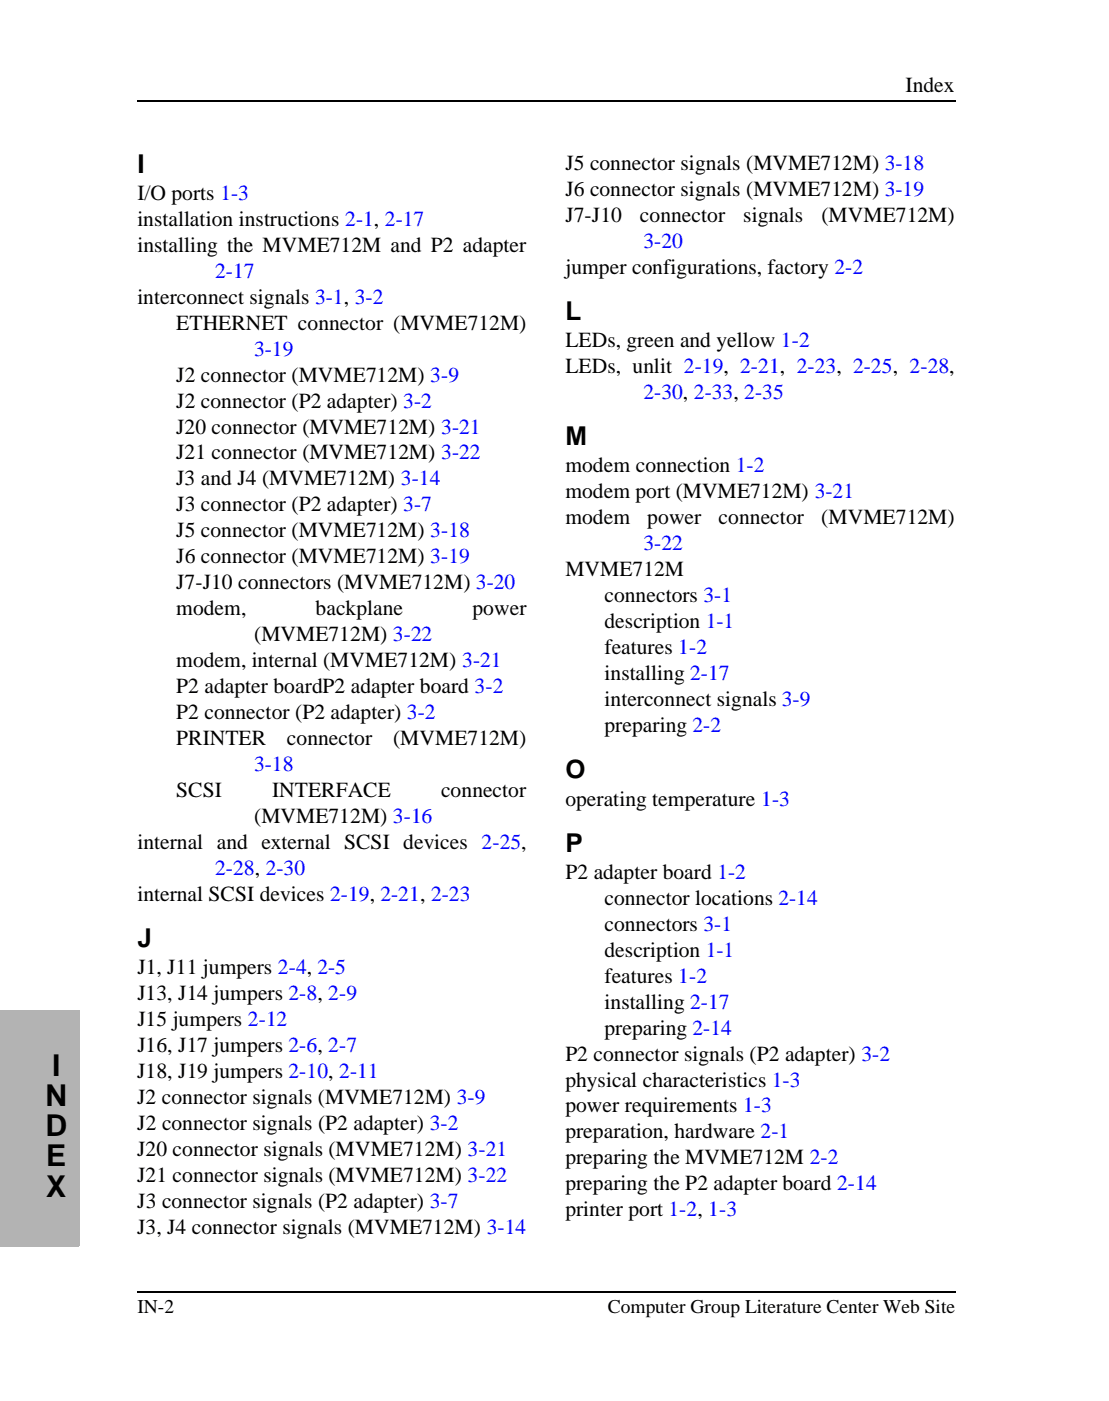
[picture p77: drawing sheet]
<svg xmlns="http://www.w3.org/2000/svg" width="181mm" height="229mm" viewBox="0 0 181 229" stroke-linecap="round" stroke-linejoin="round" font-family="sans-serif">
<defs><g id="words">
<g font-size="4.9">
<text x="8.5" y="175.5">I</text>
<text x="7.4" y="180.4">N</text>
<text x="7.4" y="185.4">D</text>
<text x="7.6" y="190.3">E</text>
<text x="7.6" y="195.2">X</text>
</g>
<g font-size="4.2">
<text x="22.4" y="28.2">I</text>
<text x="92.3" y="52.2">L</text>
<text x="92.3" y="72.6">M</text>
<text x="92.3" y="127">O</text>
<text x="92.3" y="139">P</text>
<text x="22.4" y="154.5">J</text>
</g>
<g font-size="3.5">
<text x="147.8" y="15">Index</text>
<text x="92.3" y="27.7">J5 connector signals (MVME712M) 3-18</text>
<text x="22.4" y="32.6">I/O ports 1-3</text>
<text x="92.3" y="32">J6 connector signals (MVME712M) 3-19</text>
<text x="22.4" y="36.9">installation instructions 2-1, 2-17</text>
<text x="22.4" y="41.1">installing the MVME712M and P2 adapter</text>
<text x="92.3" y="36.2">J7-J10</text>
<text x="104.4" y="36.2">connector</text>
<text x="121.3" y="36.2">signals</text>
<text x="134" y="36.2">(MVME712M)</text>
<text x="92.3" y="44.7">jumper configurations, factory 2-2</text>
<text x="22.4" y="49.6">interconnect signals 3-1, 3-2</text>
<text x="28.8" y="53.8">ETHERNET connector (MVME712M)</text>
<text x="92.3" y="56.6">LEDs, green and yellow 1-2</text>
<text x="28.8" y="62.3">J2 connector (MVME712M) 3-9</text>
<text x="92.3" y="60.9">LEDs, unlit 2-19, 2-21, 2-23, 2-25, 2-28,</text>
<text x="28.8" y="66.5">J2 connector (P2 adapter) 3-2</text>
<text x="28.8" y="70.7">J20 connector (MVME712M) 3-21</text>
<text x="28.8" y="75">J21 connector (MVME712M) 3-22</text>
<text x="92.3" y="77.1">modem connection 1-2</text>
<text x="28.8" y="79.2">J3 and J4 (MVME712M) 3-14</text>
<text x="28.8" y="83.4">J3 connector (P2 adapter) 3-7</text>
<text x="92.3" y="81.3">modem port (MVME712M) 3-21</text>
<text x="28.8" y="87.7">J5 connector (MVME712M) 3-18</text>
<text x="92.3" y="85.6">modem</text>
<text x="105.6" y="85.6">power</text>
<text x="117.3" y="85.6">connector</text>
<text x="134" y="85.6">(MVME712M)</text>
<text x="28.8" y="91.9">J6 connector (MVME712M) 3-19</text>
<text x="92.3" y="94">MVME712M</text>
<text x="28.8" y="96.1">J7-J10 connectors (MVME712M) 3-20</text>
<text x="28.8" y="100.4">modem,</text>
<text x="51.5" y="100.4">backplane</text>
<text x="77.1" y="100.4">power</text>
<text x="98.7" y="98.3">connectors 3-1</text>
<text x="41.5" y="104.6">(MVME712M) 3-22</text>
<text x="98.7" y="102.5">description 1-1</text>
<text x="98.7" y="106.7">features 1-2</text>
<text x="28.8" y="108.8">modem, internal (MVME712M) 3-21</text>
<text x="28.8" y="113.1">P2 adapter boardP2 adapter board 3-2</text>
<text x="98.7" y="111">installing 2-17</text>
<text x="28.8" y="117.3">P2 connector (P2 adapter) 3-2</text>
<text x="98.7" y="115.2">interconnect signals 3-9</text>
<text x="98.7" y="119.4">preparing 2-2</text>
<text x="28.8" y="121.5">PRINTER</text>
<text x="46.8" y="121.5">connector</text>
<text x="64.1" y="121.5">(MVME712M)</text>
<text x="28.8" y="130">SCSI</text>
<text x="44.4" y="130">INTERFACE</text>
<text x="72" y="130">connector</text>
<text x="92.3" y="131.4">operating temperature 1-3</text>
<text x="41.5" y="134.2">(MVME712M) 3-16</text>
<text x="22.4" y="138.5">internal and external SCSI devices 2-25,</text>
<text x="92.3" y="143.4">P2 adapter board 1-2</text>
<text x="22.4" y="146.9">internal SCSI devices 2-19, 2-21, 2-23</text>
<text x="98.7" y="147.7">connector locations 2-14</text>
<text x="98.7" y="151.9">connectors 3-1</text>
<text x="22.4" y="159">J1, J11 jumpers 2-4, 2-5</text>
<text x="98.7" y="156.1">description 1-1</text>
<text x="98.7" y="160.4">features 1-2</text>
<text x="22.4" y="167.4">J15 jumpers 2-12</text>
<text x="22.4" y="163.2">J13, J14 jumpers 2-8, 2-9</text>
<text x="98.7" y="164.6">installing 2-17</text>
<text x="22.4" y="171.7">J16, J17 jumpers 2-6, 2-7</text>
<text x="92.3" y="173.1">P2 connector signals (P2 adapter) 3-2</text>
<text x="98.7" y="168.8">preparing 2-14</text>
<text x="22.4" y="175.9">J18, J19 jumpers 2-10, 2-11</text>
<text x="92.3" y="177.3">physical characteristics 1-3</text>
<text x="22.4" y="180.1">J2 connector signals (MVME712M) 3-9</text>
<text x="22.4" y="184.4">J2 connector signals (P2 adapter) 3-2</text>
<text x="92.3" y="181.5">power requirements 1-3</text>
<text x="92.3" y="185.8">preparation, hardware 2-1</text>
<text x="22.4" y="188.6">J20 connector signals (MVME712M) 3-21</text>
<text x="92.3" y="190">preparing the MVME712M 2-2</text>
<text x="22.4" y="192.8">J21 connector signals (MVME712M) 3-22</text>
<text x="22.4" y="197.1">J3 connector signals (P2 adapter) 3-7</text>
<text x="92.3" y="194.2">preparing the P2 adapter board 2-14</text>
<text x="22.4" y="201.3">J3, J4 connector signals (MVME712M) 3-14</text>
<text x="92.3" y="198.5">printer port 1-2, 1-3</text>
</g>
<g font-size="3.5" fill="#00f">
<text x="105" y="40.4">3-20</text>
<text x="35.1" y="45.3">2-17</text>
<text x="41.5" y="58">3-19</text>
<text x="105" y="65.1">2-30, 2-33, 2-35</text>
<text x="105" y="89.8">3-22</text>
<text x="41.5" y="125.8">3-18</text>
<text x="35.1" y="142.7">2-28, 2-30</text>
</g>
<g font-size="3.2">
<text x="22.4" y="214.2">IN-2</text>
<text x="99.2" y="214.2">Computer Group Literature Center Web Site</text>
</g>
</g></defs>
<path d="M22.3 16.4l.1 .1zM155.8 16.4l.1 .1z" fill="#000"/>
<path d="M22.4 16.5h133.4" fill="none" stroke="#000" stroke-width=".17"/>
<path d="M22.4 212h133.4v3.2h-133.4z" fill="#fff"/>
<path d="M22.3 210.7l.1 .2zM155.8 210.7l.1 .2z" fill="#000"/>
<path d="M22.4 210.8h133.4" fill="none" stroke="#000" stroke-width=".17"/>
<path d="M-.1 165.1h12.9v38h-12.9z" fill="#b3b3b3"/>
<path d="M-.1 165.1h13.2M12.9 165.1v38.2M-.1 203.2h13" fill="none" stroke="#b3b3b3" stroke-width=".34"/>
<path d="M22.4 25.4h133.4v177.7h-133.4z" fill="#fff"/>
<use href="#words"/>
</svg>
